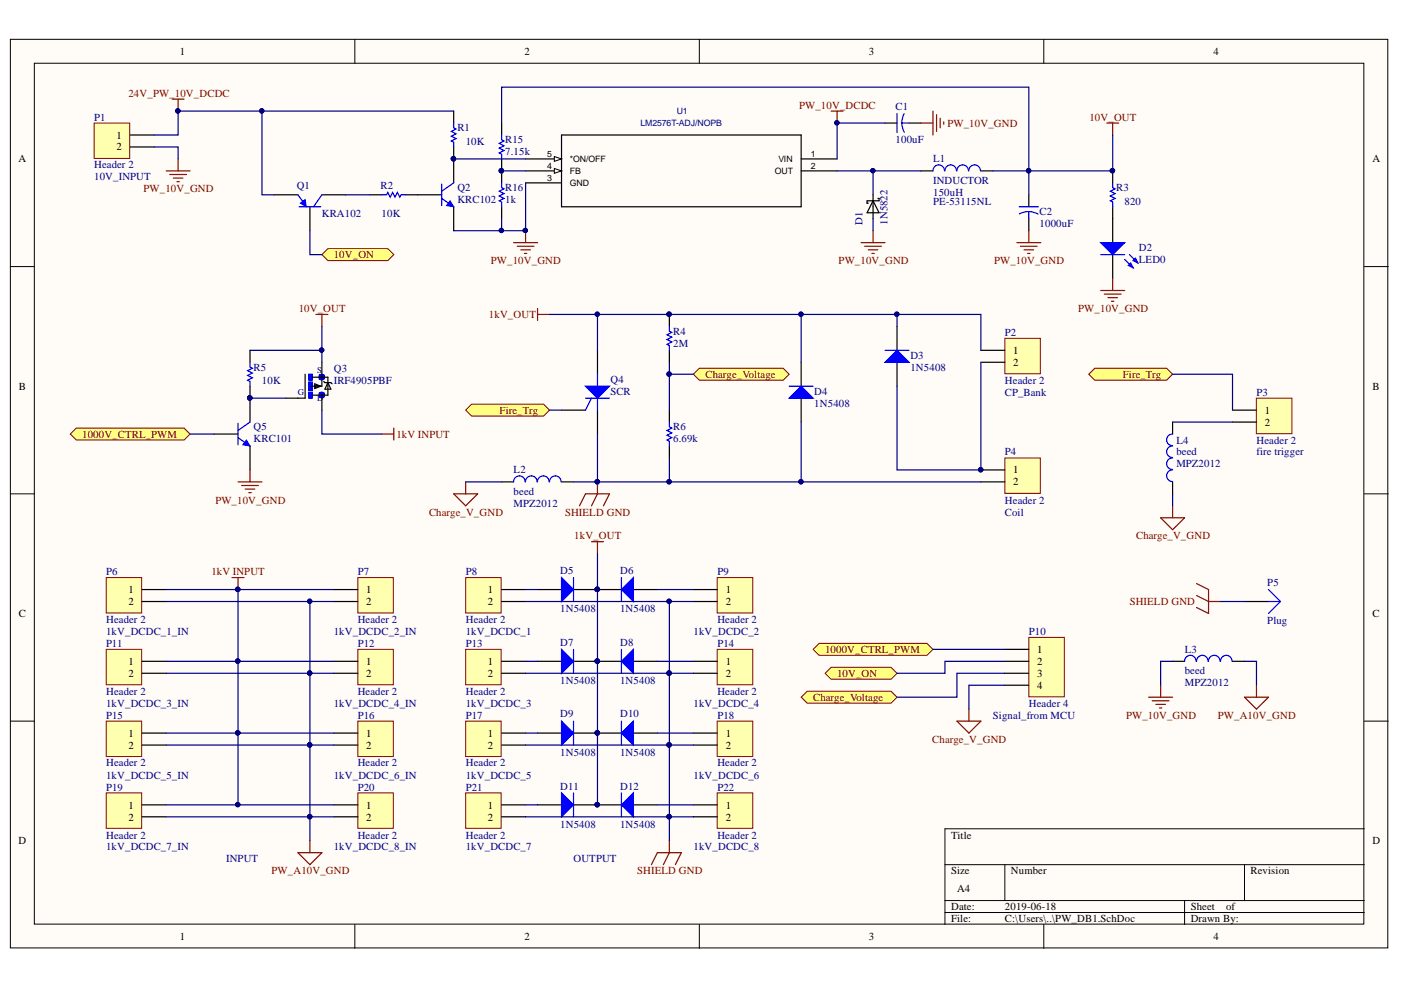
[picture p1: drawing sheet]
<svg xmlns="http://www.w3.org/2000/svg" width="297mm" height="210mm" viewBox="0 0 297 210" stroke-linecap="round" stroke-linejoin="round" font-family="sans-serif">
<defs><g id="words">
<g font-size="2.3">
<text x="38.1" y="11.6">1</text>
<text x="111.2" y="11.6">2</text>
<text x="184.2" y="11.6">3</text>
<text x="257.3" y="11.6">4</text>
<text x="24.7" y="29.4">1</text>
<text x="3.9" y="34.4">A</text>
<text x="24.7" y="31.9">2</text>
<text x="291" y="34.4">A</text>
<text x="214.8" y="75">1</text>
<text x="214.8" y="77.6">2</text>
<text x="4" y="82.6">B</text>
<text x="291" y="82.6">B</text>
<text x="268.2" y="87.7">1</text>
<text x="268.2" y="90.2">2</text>
<text x="214.8" y="100.4">1</text>
<text x="214.8" y="102.9">2</text>
<text x="27.2" y="125.8">1</text>
<text x="77.6" y="125.8">1</text>
<text x="103.4" y="125.8">1</text>
<text x="153.9" y="125.8">1</text>
<text x="4" y="130.8">C</text>
<text x="27.2" y="128.3">2</text>
<text x="77.6" y="128.3">2</text>
<text x="103.4" y="128.3">2</text>
<text x="153.9" y="128.3">2</text>
<text x="291" y="130.8">C</text>
<text x="27.2" y="141">1</text>
<text x="27.2" y="143.5">2</text>
<text x="77.6" y="141">1</text>
<text x="77.6" y="143.5">2</text>
<text x="103.4" y="141">1</text>
<text x="103.4" y="143.5">2</text>
<text x="153.9" y="141">1</text>
<text x="153.9" y="143.5">2</text>
<text x="219.9" y="138.4">1</text>
<text x="219.9" y="141">2</text>
<text x="219.9" y="143.5">3</text>
<text x="219.9" y="146">4</text>
<text x="27.2" y="156.2">1</text>
<text x="27.2" y="158.7">2</text>
<text x="77.6" y="156.2">1</text>
<text x="77.6" y="158.7">2</text>
<text x="103.4" y="156.2">1</text>
<text x="103.4" y="158.7">2</text>
<text x="153.9" y="156.2">1</text>
<text x="153.9" y="158.7">2</text>
<text x="27.2" y="171.5">1</text>
<text x="27.2" y="174">2</text>
<text x="77.6" y="171.5">1</text>
<text x="77.6" y="174">2</text>
<text x="103.4" y="171.5">1</text>
<text x="103.4" y="174">2</text>
<text x="153.9" y="171.5">1</text>
<text x="153.9" y="174">2</text>
<text x="3.9" y="179">D</text>
<text x="201.6" y="177.8">Title</text>
<text x="291" y="179">D</text>
<text x="201.6" y="185.4">Size</text>
<text x="214.3" y="185.4">Number</text>
<text x="265.1" y="185.4">Revision</text>
<text x="202.9" y="189.2">A4</text>
<text x="201.6" y="193">Date:</text>
<text x="201.6" y="195.5">File:</text>
<text x="213.1" y="193">2019-06-18</text>
<text x="213.1" y="195.5">C:\Users\..\PW_DB1.SchDoc</text>
<text x="252.5" y="193">Sheet</text>
<text x="252.5" y="195.5">Drawn By:</text>
<text x="260" y="193">of</text>
<text x="38.1" y="199.3">1</text>
<text x="111.2" y="199.3">2</text>
<text x="184.2" y="199.3">3</text>
<text x="257.3" y="199.3">4</text>
</g>
<g font-size="2.3" fill="#800000">
<text x="27.2" y="20.5">24V_PW_10V_DCDC</text>
<text x="169.4" y="23">PW_10V_DCDC</text>
<text x="200.9" y="26.8">PW_10V_GND</text>
<text x="231" y="25.6">10V_OUT</text>
<text x="30.4" y="40.8">PW_10V_GND</text>
<text x="70.8" y="54.8">10V_ON</text>
<text x="104.1" y="56.1">PW_10V_GND</text>
<text x="177.8" y="56.1">PW_10V_GND</text>
<text x="210.8" y="56.1">PW_10V_GND</text>
<text x="63.3" y="66.2">10V_OUT</text>
<text x="103.7" y="67.4">1kV_OUT</text>
<text x="228.6" y="66.2">PW_10V_GND</text>
<text x="149.6" y="80.1">Charge_Voltage</text>
<text x="238.1" y="80.1">Fire_Trg</text>
<text x="105.9" y="87.7">Fire_Trg</text>
<text x="17.4" y="92.8">1000V_CTRL_PWM</text>
<text x="84" y="92.8">1kV INPUT</text>
<text x="45.7" y="106.8">PW_10V_GND</text>
<text x="91" y="109.3">Charge_V_GND</text>
<text x="119.8" y="109.3">SHIELD GND</text>
<text x="121.7" y="114.4">1kV_OUT</text>
<text x="240.9" y="114.4">Charge_V_GND</text>
<text x="44.8" y="122">1kV INPUT</text>
<text x="239.5" y="128.3">SHIELD GND</text>
<text x="174.9" y="138.4">1000V_CTRL_PWM</text>
<text x="177.5" y="143.5">10V_ON</text>
<text x="172.4" y="148.6">Charge_Voltage</text>
<text x="238.8" y="152.4">PW_10V_GND</text>
<text x="258.2" y="152.4">PW_A10V_GND</text>
<text x="197.7" y="157.4">Charge_V_GND</text>
<text x="57.6" y="185.4">PW_A10V_GND</text>
<text x="135.1" y="185.4">SHIELD GND</text>
</g>
<g font-size="2.3" fill="#000080">
<text x="189.9" y="23.3">C1</text>
<text x="20" y="25.6">P1</text>
<text x="97" y="27.9">R1</text>
<text x="20" y="35.7">Header 2</text>
<text x="98.8" y="30.6">10K</text>
<text x="107.1" y="32.9">7.15k</text>
<text x="107.1" y="30.4">R15</text>
<text x="189.9" y="30.4">100uF</text>
<text x="197.8" y="34.4">L1</text>
<text x="20" y="38.2">10V_INPUT</text>
<text x="62.9" y="40">Q1</text>
<text x="80.7" y="40">R2</text>
<text x="97" y="40.5">Q2</text>
<text x="107.1" y="40.5">R16</text>
<text x="197.8" y="41.5">150uH</text>
<text x="197.8" y="39">INDUCTOR</text>
<text x="236.6" y="40.5">R3</text>
<text x="68.2" y="45.9">KRA102</text>
<text x="80.9" y="45.9">10K</text>
<text x="97" y="43.1">KRC102</text>
<text x="107.1" y="43.1">1k</text>
<text x="182.9" y="47.6" transform="rotate(-90 182.9 47.6)">D1</text>
<text x="188.2" y="47.7" transform="rotate(-90 188.2 47.7)">1N5822</text>
<text x="197.8" y="43.4">PE-53115NL</text>
<text x="220.4" y="45.7">C2</text>
<text x="238.4" y="43.4">820</text>
<text x="220.4" y="48.2">1000uF</text>
<text x="241.5" y="53.3">D2</text>
<text x="241.5" y="55.8">LED0</text>
<text x="142.7" y="71">R4</text>
<text x="213.1" y="71.2">P2</text>
<text x="142.7" y="73.5">2M</text>
<text x="193" y="76.1">D3</text>
<text x="53.8" y="78.6">R5</text>
<text x="55.5" y="81.4">10K</text>
<text x="70.8" y="78.8">Q3</text>
<text x="70.8" y="81.4">IRF4905PBF</text>
<text x="129.4" y="81.1">Q4</text>
<text x="129.4" y="83.7">SCR</text>
<text x="172.6" y="83.7">D4</text>
<text x="193" y="78.6">1N5408</text>
<text x="213.1" y="81.4">Header 2</text>
<text x="213.1" y="83.9">CP_Bank</text>
<text x="266.4" y="83.9">P3</text>
<text x="172.6" y="86.2">1N5408</text>
<text x="53.8" y="91.3">Q5</text>
<text x="53.8" y="93.8">KRC101</text>
<text x="142.7" y="93.8">6.69k</text>
<text x="142.7" y="91.3">R6</text>
<text x="249.4" y="94">L4</text>
<text x="266.4" y="94">Header 2</text>
<text x="108.9" y="100.4">L2</text>
<text x="213.1" y="96.6">P4</text>
<text x="249.4" y="99.1">MPZ2012</text>
<text x="249.4" y="96.6">beed</text>
<text x="266.4" y="96.6">fire trigger</text>
<text x="108.9" y="107.5">MPZ2012</text>
<text x="108.9" y="105">beed</text>
<text x="213.1" y="106.8">Header 2</text>
<text x="213.1" y="109.3">Coil</text>
<text x="22.5" y="122">P6</text>
<text x="75.8" y="122">P7</text>
<text x="98.8" y="122">P8</text>
<text x="118.8" y="121.7">D5</text>
<text x="131.5" y="121.7">D6</text>
<text x="152.1" y="122">P9</text>
<text x="268.7" y="124.3">P5</text>
<text x="118.8" y="129.8">1N5408</text>
<text x="131.5" y="129.8">1N5408</text>
<text x="22.5" y="134.6">1kV_DCDC_1_IN</text>
<text x="22.5" y="132.1">Header 2</text>
<text x="22.5" y="137.2">P11</text>
<text x="70.8" y="134.6">1kV_DCDC_2_IN</text>
<text x="75.8" y="132.1">Header 2</text>
<text x="75.8" y="137.2">P12</text>
<text x="98.8" y="134.6">1kV_DCDC_1</text>
<text x="98.8" y="132.1">Header 2</text>
<text x="98.8" y="137.2">P13</text>
<text x="118.8" y="136.9">D7</text>
<text x="131.5" y="136.9">D8</text>
<text x="147" y="134.6">1kV_DCDC_2</text>
<text x="152.1" y="132.1">Header 2</text>
<text x="152.1" y="137.2">P14</text>
<text x="218.1" y="134.6">P10</text>
<text x="268.7" y="132.4">Plug</text>
<text x="251.2" y="138.4">L3</text>
<text x="251.2" y="143">beed</text>
<text x="22.5" y="149.8">1kV_DCDC_3_IN</text>
<text x="22.5" y="147.3">Header 2</text>
<text x="70.8" y="149.8">1kV_DCDC_4_IN</text>
<text x="75.8" y="147.3">Header 2</text>
<text x="98.8" y="149.8">1kV_DCDC_3</text>
<text x="98.8" y="147.3">Header 2</text>
<text x="118.8" y="145">1N5408</text>
<text x="131.5" y="145">1N5408</text>
<text x="147" y="149.8">1kV_DCDC_4</text>
<text x="152.1" y="147.3">Header 2</text>
<text x="218.1" y="149.8">Header 4</text>
<text x="251.2" y="145.5">MPZ2012</text>
<text x="22.5" y="152.4">P15</text>
<text x="75.8" y="152.4">P16</text>
<text x="98.8" y="152.4">P17</text>
<text x="118.8" y="152.1">D9</text>
<text x="131.5" y="152.1">D10</text>
<text x="152.1" y="152.4">P18</text>
<text x="210.5" y="152.4">Signal_from MCU</text>
<text x="118.8" y="160.2">1N5408</text>
<text x="131.5" y="160.2">1N5408</text>
<text x="22.5" y="165.1">1kV_DCDC_5_IN</text>
<text x="22.5" y="162.5">Header 2</text>
<text x="22.5" y="167.7">P19</text>
<text x="70.8" y="165.1">1kV_DCDC_6_IN</text>
<text x="75.8" y="162.5">Header 2</text>
<text x="75.8" y="167.7">P20</text>
<text x="98.8" y="165.1">1kV_DCDC_5</text>
<text x="98.8" y="162.5">Header 2</text>
<text x="98.8" y="167.7">P21</text>
<text x="118.8" y="167.4">D11</text>
<text x="131.5" y="167.4">D12</text>
<text x="147" y="165.1">1kV_DCDC_6</text>
<text x="152.1" y="162.5">Header 2</text>
<text x="152.1" y="167.7">P22</text>
<text x="22.5" y="177.8">Header 2</text>
<text x="75.8" y="177.8">Header 2</text>
<text x="98.8" y="177.8">Header 2</text>
<text x="118.8" y="175.5">1N5408</text>
<text x="131.5" y="175.5">1N5408</text>
<text x="152.1" y="177.8">Header 2</text>
<text x="22.5" y="180.3">1kV_DCDC_7_IN</text>
<text x="47.9" y="182.8">INPUT</text>
<text x="70.8" y="180.3">1kV_DCDC_8_IN</text>
<text x="98.8" y="180.3">1kV_DCDC_7</text>
<text x="121.6" y="182.8">OUTPUT</text>
<text x="147" y="180.3">1kV_DCDC_8</text>
</g>
<g font-size="1.9" fill="#000080">
<text x="135.8" y="26.8">LM2576T-ADJ/NOPB</text>
<text x="143.5" y="24.1">U1</text>
<text x="63.2" y="83.7">G</text>
<text x="67.2" y="79.2">S</text>
<text x="67.2" y="85">D</text>
</g>
<g font-size="1.9">
<text x="116" y="33.3">5</text>
<text x="116" y="35.9">4</text>
<text x="120.8" y="34.4">*ON/OFF</text>
<text x="165" y="34.4">VIN</text>
<text x="171.9" y="35.9">2</text>
<text x="171.9" y="33.3">1</text>
<text x="116" y="38.4">3</text>
<text x="120.8" y="36.9">FB</text>
<text x="120.8" y="39.4">GND</text>
<text x="164.3" y="36.9">OUT</text>
</g>
</g></defs>
<g fill="#fffcf8" stroke="#000" stroke-width=".21">
<path d="M2.2 8.3h292v192.7h-292z"/>
<path d="M7.3 13.4h281.9v182.5h-281.9z"/>
</g>
<g fill="none" stroke="#000" stroke-width=".21">
<path d="M75.2 8.3v5.1M148.3 8.3v5.1M221.3 8.3v5.1M2.2 56.5h5.1M289.3 56.5h5M2.2 104.7h5.1M289.3 104.7h5M2.2 152.9h5.1M289.3 152.9h5M289.3 175.7h-89v20.3M75.2 196v5.1M148.3 196v5.1"/>
<path d="M200.3 183.3h89M200.3 190.9h89M200.3 193.5h89M213 183.3v7.6M221.3 196v5.1M251.2 190.9v5.1M263.9 183.3v7.6"/>
</g>
<path d="M20 26.1h7.5v7.5h-7.5z" fill="#ffffb0" stroke="#800000" stroke-width=".21"/>
<path d="M27.6 28.6h5.1M27.6 31.2h5.1M96.2 33.7v5.1M187.6 26.1h2.6M192.7 26.1h2.6M195.3 36.2h2.5M208 36.2h2.5M88.6 41.3h5.1M96.2 43.8v5.1M218.1 41.3v2.5M218.1 46.4v2.5" fill="none" stroke="#000" stroke-width=".25"/>
<g fill="none" stroke="#00f" stroke-width=".25">
<path d="M93.7 39v4.6M96.2 38.8l-2.5 1.7M190.2 24.1v4M191.2 26.1h1.5M191.2 26.1l.2 1.2 .3 .7M191.7 24.1l-.3 .8-.2 1.2M200.2 36.2a1.22 1.22 0 0 0-1.2-1.2 1.22 1.22 0 0 0-1.2 1.2M202.8 36.2a1.22 1.22 0 0 0-1.2-1.2 1.22 1.22 0 0 0-1.3 1.2M205.3 36.2a1.22 1.22 0 0 0-1.2-1.2 1.22 1.22 0 0 0-1.2 1.2M207.9 36.2a1.23 1.23 0 0 0-1.3-1.2 1.23 1.23 0 0 0-1.2 1.2M93.7 42.1l2.5 1.7M216.1 43.8h4.1"/>
<path d="M218.1 44.9l1.2 .2 .8 .3M218.1 44.9l-1.2 .1-.8 .4M218.1 44.9v1.5"/>
</g>
<circle cx="96.1" cy="33.6" r=".46" fill="#000080" stroke="#000080" stroke-width=".21"/>
<path d="M95.4 42.6l.8 1.2-1.5-.2z" fill="#00f"/>
<path d="M95.4 42.6l.8 1.2-1.5-.2z" fill="none" stroke="#00f" stroke-width=".21"/>
<g fill="#000080" stroke="#000080" stroke-width=".21">
<circle cx="96.1" cy="33.6" r=".46"/>
<circle cx="37.7" cy="23.5" r=".47"/>
</g>
<path d="M96.2 23.6v2.5M96.2 31.2v2.5M58.1 41.3h5.1M65.7 43.8v5.1M68.2 41.3h5.1M78.4 41.3h2.5M86 41.3h2.6" fill="none" stroke="#000" stroke-width=".25"/>
<path d="M96.2 26.1v1l.5 .3-1 .5 1 .5-1 .5 1 .5-1 .5 .5 .2v1.1M63.2 41.3l1.2 1.8M63.4 43.8h4.6M68.2 41.3l-1.7 2.5M80.9 41.3h1.1l.2-.5 .5 1 .5-1 .5 1 .6-1 .5 1 .2-.5h1" fill="none" stroke="#00f" stroke-width=".25"/>
<path d="M35.2 36.2h5.1M36 37h3.5M36.5 21h2.5M36.7 37.8h2.1M37.5 38.5h.5M37.8 21v2.6M37.8 33.7v2.5" fill="none" stroke="#800000" stroke-width=".25"/>
<path d="M63.7 43.1l1-.8 .2 1.5z" fill="#00f"/>
<path d="M63.7 43.1l1-.8 .2 1.5z" fill="none" stroke="#00f" stroke-width=".21"/>
<path d="M176.2 23.6h2.6M177.5 23.6v2.5" fill="none" stroke="#800000" stroke-width=".25"/>
<circle cx="177.4" cy="26" r=".46" fill="#000080" stroke="#000080" stroke-width=".21"/>
<path d="M68.2 54l1.3-1.3h12.7l1.3 1.3-1.3 1.3h-12.7z" fill-rule="evenodd" fill="#ffff80" stroke="#800000" stroke-width=".21"/>
<path d="M234.6 26.1h2.6M235.9 26.1v2.5" fill="none" stroke="#800000" stroke-width=".25"/>
<path d="M235.9 36.2v2.6M185.1 42.6l1.3 2.5h-2.6zM185.1 41.3v5.1M186.1 42.1h.3v.5h-2.6v.5h.3M235.9 43.8v7.7M235.9 54v5.1" fill="none" stroke="#000" stroke-width=".25"/>
<circle cx="235.9" cy="36.2" r=".46" fill="#000080" stroke="#000080" stroke-width=".21"/>
<path d="M235.9 38.8v1l.5 .2-1 .5 1 .6-1 .5 1 .5-1 .5 .5 .2v1" fill="none" stroke="#00f" stroke-width=".25"/>
<path d="M233.4 51.5h5.1l-2.6 2.5z" fill="#00f"/>
<path d="M233.4 51.5h5.1l-2.6 2.5zM238.5 55l1.7 1.8M239.5 54l1.7 1.8" fill="none" stroke="#00f" stroke-width=".25"/>
<path d="M239.2 56.3l.5-.5 .5 1z" fill="#00f"/>
<path d="M239.2 56.3l.5-.5 .5 1z" fill="none" stroke="#00f" stroke-width=".25"/>
<path d="M240.2 55.3l.5-.6 .5 1.1z" fill="#00f"/>
<path d="M233.4 54h5.1M240.2 55.3l.5-.6 .5 1.1z" fill="none" stroke="#00f" stroke-width=".25"/>
<path d="M65.5 81h.7v1.8h-.7z" fill-rule="evenodd" fill="#00f"/>
<path d="M65.5 81h.7v1.8h-.7z" fill="none" stroke="#00f" stroke-width=".25"/>
<path d="M65.5 83.2h.7v1.2h-.7z" fill-rule="evenodd" fill="#00f"/>
<path d="M65.5 83.2h.7v1.2h-.7z" fill="none" stroke="#00f" stroke-width=".25"/>
<path d="M65.5 79.3h.7v1.3h-.7z" fill-rule="evenodd" fill="#00f"/>
<path d="M65.5 79.3h.7v1.3h-.7z" fill="none" stroke="#00f" stroke-width=".25"/>
<path d="M68.1 79.9l.2 .1zM68.1 83.7l.2 .1z" fill="none" stroke="#00f" stroke-width="1.3"/>
<path d="M64.7 79.3v5.1h-4.1M66.2 80h3.3v3.8h-3.3M68.2 76.8v5.1h-.3M66 81.9h1.1M66.7 81.4l1.3 .5-1.3 .5zM66.9 81.6l.8 .3-.8 .2v-.2M68.2 83.8v3.2M68.6 80.9l.3 .2h1.3l.2 .3M69.5 81.1l.7 1.4h-1.3z" fill="none" stroke="#000" stroke-width=".25"/>
<path d="M67 66.7h2.5M68.2 66.7v2.5" fill="none" stroke="#800000" stroke-width=".25"/>
<path d="M14.9 92l1.3-1.2h22.8l1.3 1.2-1.3 1.3h-22.8z" fill-rule="evenodd" fill="#ffff80" stroke="#800000" stroke-width=".21"/>
<path d="M45.4 92h5.1M53 84.4v5.1M53 94.6v5" fill="none" stroke="#000" stroke-width=".25"/>
<circle cx="53" cy="84.4" r=".46" fill="#000080" stroke="#000080" stroke-width=".21"/>
<path d="M50.5 92.8l2.5 1.8M50.5 89.7v4.6M53 89.5l-2.5 1.8" fill="none" stroke="#00f" stroke-width=".25"/>
<path d="M52.2 93.3l.8 1.3-1.5-.3z" fill="#00f"/>
<path d="M52.2 93.3l.8 1.3-1.5-.3z" fill="none" stroke="#00f" stroke-width=".21"/>
<g fill="#000080" stroke="#000080" stroke-width=".21">
<circle cx="53" cy="84.4" r=".46"/>
<circle cx="111.4" cy="48.9" r=".46"/>
</g>
<path d="M53 74.3v2.5M53 81.9v2.5" fill="none" stroke="#000" stroke-width=".25"/>
<path d="M53 76.8v1l.5 .3-1 .5 1 .5-1 .5 1 .5-1 .5 .5 .3v1" fill="none" stroke="#00f" stroke-width=".25"/>
<g fill="none" stroke="#800000" stroke-width=".25">
<path d="M195.3 26.1h2.5M197.8 23.6v5M198.6 24.3v3.6M199.3 25.1v2M200.1 25.8v.5M108.9 51.5h5.1M109.7 52.2h3.5M110.4 53h2.1M111.2 53.7h.5M111.4 48.9v2.6M182.6 51.5h5M183.3 52.2h3.6"/>
<path d="M184.1 53h2M184.9 53.7h.5M185.1 48.9v2.6M215.6 51.5h5.1M216.4 52.2h3.5M217.1 53h2M217.9 53.7h.5M218.1 48.9v2.6M235.9 59.1v2.5M233.4 61.6h5.1M234.1 62.4h3.6M234.9 63.1h2"/>
<path d="M235.7 63.9h.5M53 99.6v2.6M50.5 102.2h5M51.2 102.9h3.6M52 103.7h2M52.8 104.5h.5"/>
</g>
<path d="M218.1 135.1h7.5v12.6h-7.5z" fill="#ffffb0" stroke="#800000" stroke-width=".21"/>
<path d="M213 137.7h5.1M213 140.2h5.1M213 142.8h5.1M213 145.3h5.1" fill="none" stroke="#000" stroke-width=".25"/>
<g fill="#ffff80" stroke="#800000" stroke-width=".21">
<path d="M172.4 137.7l1.3-1.3h22.8l1.3 1.3-1.3 1.2h-22.8z" fill-rule="evenodd"/>
<path d="M174.9 142.8l1.3-1.3h12.7l1.3 1.3-1.3 1.2h-12.7z" fill-rule="evenodd"/>
<path d="M169.9 147.8l1.2-1.2h17.8l1.3 1.2-1.3 1.3h-17.8z" fill-rule="evenodd"/>
</g>
<path d="M202.9 152.9h5.1l-2.6 2.5zM205.4 150.4v2.5" fill="none" stroke="#800000" stroke-width=".25"/>
<path d="M152.1 122.5h7.5v7.5h-7.5z" fill="#ffffb0" stroke="#800000" stroke-width=".21"/>
<path d="M147 125h5.1M147 127.5h5.1" fill="none" stroke="#000" stroke-width=".25"/>
<path d="M152.1 137.7h7.5v7.5h-7.5z" fill="#ffffb0" stroke="#800000" stroke-width=".21"/>
<path d="M147 140.2h5.1M147 142.8h5.1" fill="none" stroke="#000" stroke-width=".25"/>
<path d="M152.1 152.9h7.5v7.5h-7.5z" fill="#ffffb0" stroke="#800000" stroke-width=".21"/>
<path d="M147 155.4h5.1M147 158h5.1" fill="none" stroke="#000" stroke-width=".25"/>
<path d="M152.1 168.1h7.5v7.5h-7.5z" fill="#ffffb0" stroke="#800000" stroke-width=".21"/>
<path d="M147 170.6h5.1M147 173.2h5.1" fill="none" stroke="#000" stroke-width=".25"/>
<path d="M98.7 122.5h7.6v7.5h-7.6z" fill="#ffffb0" stroke="#800000" stroke-width=".21"/>
<path d="M106.4 125h5M106.4 127.5h5" fill="none" stroke="#000" stroke-width=".25"/>
<path d="M98.7 137.7h7.6v7.5h-7.6z" fill="#ffffb0" stroke="#800000" stroke-width=".21"/>
<path d="M106.4 140.2h5M106.4 142.8h5" fill="none" stroke="#000" stroke-width=".25"/>
<path d="M98.7 152.9h7.6v7.5h-7.6z" fill="#ffffb0" stroke="#800000" stroke-width=".21"/>
<path d="M106.4 155.4h5M106.4 158h5" fill="none" stroke="#000" stroke-width=".25"/>
<path d="M98.7 168.1h7.6v7.5h-7.6z" fill="#ffffb0" stroke="#800000" stroke-width=".21"/>
<path d="M114 125h5.1M121.6 125h5.1M106.4 170.6h5M106.4 173.2h5" fill="none" stroke="#000" stroke-width=".25"/>
<circle cx="126.6" cy="125" r=".46" fill="#000080" stroke="#000080" stroke-width=".21"/>
<path d="M119.1 122.5l2.5 2.5-2.5 2.5z" fill="#00f"/>
<path d="M119.1 122.5l2.5 2.5-2.5 2.5zM121.6 122.5v5" fill="none" stroke="#00f" stroke-width=".25"/>
<circle cx="126.6" cy="125" r=".46" fill="#000080" stroke="#000080" stroke-width=".21"/>
<path d="M126.7 125h5.1M134.3 125h5.1" fill="none" stroke="#000" stroke-width=".25"/>
<path d="M131.8 125l2.5-2.5v5z" fill="#00f"/>
<path d="M131.8 125l2.5-2.5v5zM131.8 122.5v5" fill="none" stroke="#00f" stroke-width=".25"/>
<g fill="#000080" stroke="#000080" stroke-width=".21">
<circle cx="126.6" cy="125" r=".46"/>
<circle cx="126.6" cy="140.2" r=".46"/>
</g>
<path d="M114 140.2h5.1M121.6 140.2h5.1" fill="none" stroke="#000" stroke-width=".25"/>
<path d="M119.1 137.7l2.5 2.5-2.5 2.6z" fill="#00f"/>
<path d="M119.1 137.7l2.5 2.5-2.5 2.6zM121.6 137.7v5.1" fill="none" stroke="#00f" stroke-width=".25"/>
<circle cx="126.6" cy="140.2" r=".46" fill="#000080" stroke="#000080" stroke-width=".21"/>
<path d="M126.7 140.2h5.1M134.3 140.2h5.1" fill="none" stroke="#000" stroke-width=".25"/>
<path d="M131.8 140.2l2.5-2.5v5.1z" fill="#00f"/>
<path d="M131.8 137.7v5.1M131.8 140.2l2.5-2.5v5.1z" fill="none" stroke="#00f" stroke-width=".25"/>
<g fill="#000080" stroke="#000080" stroke-width=".21">
<circle cx="126.6" cy="140.2" r=".46"/>
<circle cx="126.6" cy="155.4" r=".46"/>
</g>
<path d="M114 155.4h5.1M121.6 155.4h5.1" fill="none" stroke="#000" stroke-width=".25"/>
<path d="M119.1 152.9l2.5 2.5-2.5 2.6z" fill="#00f"/>
<path d="M119.1 152.9l2.5 2.5-2.5 2.6zM121.6 152.9v5.1" fill="none" stroke="#00f" stroke-width=".25"/>
<circle cx="126.6" cy="155.4" r=".46" fill="#000080" stroke="#000080" stroke-width=".21"/>
<path d="M126.7 155.4h5.1M134.3 155.4h5.1" fill="none" stroke="#000" stroke-width=".25"/>
<path d="M131.8 155.4l2.5-2.5v5.1z" fill="#00f"/>
<path d="M131.8 155.4l2.5-2.5v5.1zM131.8 152.9v5.1" fill="none" stroke="#00f" stroke-width=".25"/>
<g fill="#000080" stroke="#000080" stroke-width=".21">
<circle cx="126.6" cy="155.4" r=".46"/>
<circle cx="126.6" cy="170.6" r=".46"/>
</g>
<path d="M114 170.6h5.1M121.6 170.6h5.1" fill="none" stroke="#000" stroke-width=".25"/>
<path d="M119.1 168.1l2.5 2.5-2.5 2.6z" fill="#00f"/>
<path d="M119.1 168.1l2.5 2.5-2.5 2.6zM121.6 168.1v5.1" fill="none" stroke="#00f" stroke-width=".25"/>
<circle cx="126.6" cy="170.6" r=".46" fill="#000080" stroke="#000080" stroke-width=".21"/>
<path d="M126.7 170.6h5.1M134.3 170.6h5.1" fill="none" stroke="#000" stroke-width=".25"/>
<path d="M131.8 170.6l2.5-2.5v5.1z" fill="#00f"/>
<path d="M131.8 170.6l2.5-2.5v5.1zM131.8 168.1v5.1" fill="none" stroke="#00f" stroke-width=".25"/>
<circle cx="126.6" cy="170.6" r=".46" fill="#000080" stroke="#000080" stroke-width=".21"/>
<path d="M75.9 122.5h7.5v7.5h-7.5z" fill="#ffffb0" stroke="#800000" stroke-width=".21"/>
<path d="M70.8 125h5.1M70.8 127.5h5.1" fill="none" stroke="#000" stroke-width=".25"/>
<path d="M75.9 137.7h7.5v7.5h-7.5z" fill="#ffffb0" stroke="#800000" stroke-width=".21"/>
<path d="M70.8 140.2h5.1M70.8 142.8h5.1" fill="none" stroke="#000" stroke-width=".25"/>
<path d="M75.9 152.9h7.5v7.5h-7.5z" fill="#ffffb0" stroke="#800000" stroke-width=".21"/>
<path d="M70.8 155.4h5.1M70.8 158h5.1" fill="none" stroke="#000" stroke-width=".25"/>
<path d="M75.9 168.1h7.5v7.5h-7.5z" fill="#ffffb0" stroke="#800000" stroke-width=".21"/>
<path d="M70.8 170.6h5.1M70.8 173.2h5.1" fill="none" stroke="#000" stroke-width=".25"/>
<path d="M22.5 122.5h7.5v7.5h-7.5z" fill="#ffffb0" stroke="#800000" stroke-width=".21"/>
<path d="M30.1 125h5.1M30.1 127.5h5.1" fill="none" stroke="#000" stroke-width=".25"/>
<path d="M22.5 137.7h7.5v7.5h-7.5z" fill="#ffffb0" stroke="#800000" stroke-width=".21"/>
<path d="M30.1 140.2h5.1M30.1 142.8h5.1" fill="none" stroke="#000" stroke-width=".25"/>
<path d="M22.5 152.9h7.5v7.5h-7.5z" fill="#ffffb0" stroke="#800000" stroke-width=".21"/>
<path d="M30.1 155.4h5.1M30.1 158h5.1" fill="none" stroke="#000" stroke-width=".25"/>
<path d="M22.5 168.1h7.5v7.5h-7.5z" fill="#ffffb0" stroke="#800000" stroke-width=".21"/>
<path d="M263.9 127.5h5M248.6 140.2h2.6M261.3 140.2h2.6M30.1 170.6h5.1M30.1 173.2h5.1" fill="none" stroke="#000" stroke-width=".25"/>
<g fill="none" stroke="#800000" stroke-width=".25">
<path d="M80.9 92h2.6M83.5 90.8v2.5M125.4 114.9h2.5M126.7 114.9v2.5M49.2 122.5h2.5M50.5 122.5v2.5M253.7 123.7l2.5 1.3v5.1l-2.5-1.3M253.7 126.3l2.5 1.2h2.6M243.5 147.8h5.1M244.3 148.6h3.6M245.1 149.3h2M245.8 150.1h.5"/>
<path d="M246.1 145.3v2.5M263.9 147.8h5l-2.5 2.6zM266.4 145.3v2.5M65.7 178.3v2.5M63.2 180.8h5l-2.5 2.5z"/>
</g>
<circle cx="50.4" cy="125" r=".47" fill="#000080" stroke="#000080" stroke-width=".21"/>
<path d="M268.9 125l2.6 2.5M268.9 127.5h2.6M271.5 127.5l-2.6 2.6M253.6 140.2a1.22 1.22 0 0 0-1.2-1.3 1.22 1.22 0 0 0-1.2 1.3M256.1 140.2a1.22 1.22 0 0 0-1.2-1.3 1.22 1.22 0 0 0-1.2 1.3M258.7 140.2a1.23 1.23 0 0 0-1.3-1.3 1.23 1.23 0 0 0-1.2 1.3M261.2 140.2a1.22 1.22 0 0 0-1.2-1.3 1.22 1.22 0 0 0-1.2 1.3" fill="none" stroke="#00f" stroke-width=".25"/>
<path d="M213 97.1h7.6v7.5h-7.6z" fill="#ffffb0" stroke="#800000" stroke-width=".21"/>
<path d="M208 99.6h5M208 102.2h5" fill="none" stroke="#000" stroke-width=".25"/>
<circle cx="207.9" cy="99.6" r=".46" fill="#000080" stroke="#000080" stroke-width=".21"/>
<path d="M213 71.7h7.6v7.5h-7.6z" fill="#ffffb0" stroke="#800000" stroke-width=".21"/>
<path d="M141.9 66.7v2.5M141.9 74.3v2.5M169.9 76.8v5.1M208 74.3h5M208 76.8h5M141.9 87v2.5M141.9 94.6v2.5M169.9 84.4v5.1" fill="none" stroke="#000" stroke-width=".25"/>
<circle cx="141.9" cy="66.6" r=".46" fill="#000080" stroke="#000080" stroke-width=".21"/>
<path d="M141.9 69.2v1l.5 .3-1 .5 1 .5-1 .5 1 .5-1 .5 .5 .3v1M141.9 89.5v1l.5 .3-1 .5 1 .5-1 .5 1 .5-1 .5 .5 .3v1" fill="none" stroke="#00f" stroke-width=".25"/>
<path d="M167.3 84.4l2.6-2.5 2.5 2.5z" fill="#00f"/>
<path d="M167.3 84.4l2.6-2.5 2.5 2.5zM167.3 81.9h5.1" fill="none" stroke="#00f" stroke-width=".25"/>
<path d="M190.2 69.2v5.1M190.2 76.8v5.1" fill="none" stroke="#000" stroke-width=".25"/>
<path d="M187.6 76.8l2.6-2.5 2.5 2.5z" fill="#00f"/>
<path d="M187.6 76.8l2.6-2.5 2.5 2.5zM187.6 74.3h5.1M111.3 102.2a1.22 1.22 0 0 0-1.2-1.3 1.22 1.22 0 0 0-1.2 1.3M113.9 102.2a1.23 1.23 0 0 0-1.3-1.3 1.23 1.23 0 0 0-1.2 1.3M116.4 102.2a1.23 1.23 0 0 0-1.2-1.3 1.23 1.23 0 0 0-1.2 1.3M119 102.2a1.22 1.22 0 0 0-1.3-1.3 1.22 1.22 0 0 0-1.2 1.3" fill="none" stroke="#00f" stroke-width=".25"/>
<path d="M114 65.4v2.5M114 66.7h2.5M96.2 104.7h5.1l-2.6 2.5zM98.7 102.2v2.5" fill="none" stroke="#800000" stroke-width=".25"/>
<path d="M106.4 102.2h2.5M119.1 102.2h2.5" fill="none" stroke="#000" stroke-width=".25"/>
<path d="M266.4 84.4h7.5v7.6h-7.5z" fill="#ffffb0" stroke="#800000" stroke-width=".21"/>
<path d="M261.3 87h5.1M261.3 89.5h5.1" fill="none" stroke="#000" stroke-width=".25"/>
<g fill="#ffff80" stroke="#800000" stroke-width=".21">
<path d="M230.8 79.3l1.3-1.2h15.2l1.3 1.2-1.3 1.3h-15.2z" fill-rule="evenodd"/>
<path d="M147 79.3l1.3-1.2h17.8l1.2 1.2-1.2 1.3h-17.8z" fill-rule="evenodd"/>
</g>
<path d="M126.7 74.3v5M119.1 87h5M126.7 87v5" fill="none" stroke="#000" stroke-width=".25"/>
<path d="M125.4 84.4l-1.3 2.6" fill="none" stroke="#00f" stroke-width=".25"/>
<path d="M124.1 81.9h5.1l-2.5 2.5z" fill="#00f"/>
<path d="M126.7 79.3v7.7M124.1 81.9h5.1l-2.5 2.5zM124.1 84.4h5.1" fill="none" stroke="#00f" stroke-width=".25"/>
<path d="M98.7 87l1.3-1.3h15.2l1.3 1.3-1.3 1.2h-15.2z" fill-rule="evenodd" fill="#ffff80" stroke="#800000" stroke-width=".21"/>
<path d="M246.1 109.8h5.1l-2.6 2.5zM248.6 107.2v2.6" fill="none" stroke="#800000" stroke-width=".25"/>
<path d="M111.4 33.7h7.7M119.1 28.6h50.8v15.2h-50.8zM248.6 89.5v2.5M248.6 102.2v2.5" fill="none" stroke="#000" stroke-width=".25"/>
<path d="M248.6 99.6a1.23 1.23 0 0 0-1.3 1.3 1.23 1.23 0 0 0 1.3 1.2M248.6 97.1a1.22 1.22 0 0 0-1.3 1.2 1.22 1.22 0 0 0 1.3 1.2M248.6 94.6a1.22 1.22 0 0 0-1.3 1.2 1.22 1.22 0 0 0 1.3 1.2M248.6 92a1.23 1.23 0 0 0-1.3 1.3 1.23 1.23 0 0 0 1.3 1.2" fill="none" stroke="#00f" stroke-width=".25"/>
<path d="M117.5 33.2l1.6 .5-1.6 .5z" fill="#fffcf8"/>
<path d="M117.5 33.2l1.6 .5-1.6 .5z" fill="none" stroke="#000" stroke-width=".21"/>
<path d="M111.4 36.2h7.7" fill="none" stroke="#000" stroke-width=".25"/>
<path d="M117.5 35.7l1.6 .5-1.6 .5z" fill="#fffcf8"/>
<path d="M117.5 35.7l1.6 .5-1.6 .5z" fill="none" stroke="#000" stroke-width=".21"/>
<path d="M106.4 26.1v2.5M106.4 33.7v5.1M111.4 38.8h7.7M169.9 36.2h7.6M169.9 33.7h7.6M106.4 43.8v2.6" fill="none" stroke="#000" stroke-width=".25"/>
<g fill="#000080" stroke="#000080" stroke-width=".21">
<circle cx="106.3" cy="36.2" r=".46"/>
<circle cx="55.5" cy="23.5" r=".46"/>
<circle cx="37.7" cy="23.5" r=".47"/>
<circle cx="68.2" cy="74.2" r=".46"/>
<circle cx="53" cy="84.4" r=".46"/>
<circle cx="126.6" cy="125" r=".46"/>
<circle cx="126.6" cy="140.2" r=".46"/>
<circle cx="126.6" cy="155.4" r=".46"/>
<circle cx="126.6" cy="170.6" r=".46"/>
<circle cx="141.9" cy="127.5" r=".46"/>
<circle cx="141.9" cy="142.7" r=".47"/>
<circle cx="141.9" cy="157.9" r=".47"/>
<circle cx="141.9" cy="173.1" r=".47"/>
<circle cx="65.7" cy="127.5" r=".46"/>
<circle cx="65.7" cy="142.7" r=".46"/>
<circle cx="65.7" cy="157.9" r=".46"/>
<circle cx="65.7" cy="173.1" r=".46"/>
<circle cx="50.4" cy="125" r=".47"/>
<circle cx="50.4" cy="140.2" r=".46"/>
<circle cx="50.4" cy="155.4" r=".46"/>
<circle cx="50.4" cy="170.6" r=".46"/>
<circle cx="141.9" cy="79.3" r=".47"/>
<circle cx="141.9" cy="102.1" r=".47"/>
<circle cx="169.8" cy="102.1" r=".46"/>
<circle cx="169.8" cy="66.6" r=".46"/>
<circle cx="190.1" cy="66.6" r=".46"/>
<circle cx="207.9" cy="99.6" r=".46"/>
<circle cx="126.6" cy="102.1" r=".46"/>
<circle cx="141.9" cy="66.6" r=".46"/>
<circle cx="126.6" cy="66.6" r=".46"/>
<circle cx="177.4" cy="26" r=".46"/>
<circle cx="185.1" cy="36.2" r=".46"/>
<circle cx="218.1" cy="36.2" r=".46"/>
<circle cx="235.9" cy="36.2" r=".46"/>
<circle cx="96.1" cy="33.6" r=".46"/>
<circle cx="111.4" cy="48.9" r=".46"/>
<circle cx="106.3" cy="48.9" r=".46"/>
</g>
<path d="M106.4 28.6v1l.5 .3-1.1 .5 1.1 .5-1.1 .5 1.1 .5-1.1 .5 .6 .3v1M106.4 38.8v1l.5 .2-1.1 .5 1.1 .6-1.1 .5 1.1 .5-1.1 .5 .6 .2v1" fill="none" stroke="#00f" stroke-width=".25"/>
<path d="M122.9 107.2l1.2-2.5h5.1l-1.3 2.5M126.7 102.2v2.5l-1.3 2.5M141.9 178.3v2.5l-1.3 2.5M138.1 183.3l1.3-2.5h5.1l-1.3 2.5" fill="none" stroke="#800000" stroke-width=".25"/>
<g fill="none" stroke="#000080" stroke-width=".25">
<path d="M32.7 31.2h5.1v2.5M55.5 23.6h-17.7v5h-5.1M96.2 23.6h-40.7v17.7h2.6M96.2 33.7h15.2M106.4 26.1v-7.6h111.7v17.7h17.8v-7.6M106.4 36.2h5M111.4 38.8v10.1h-15.2M177.5 36.2h17.8M185.1 36.2v5.1M187.6 26.1h-10.1v7.6M210.5 36.2h7.6v5.1M65.7 48.9v5.1h2.5"/>
<path d="M73.3 41.3h5.1M106.4 46.4v2.5M185.1 46.4v2.5M53 74.3h15.2M68.2 69.2v7.6M116.5 66.7h53.4v10.1M126.7 66.7v7.6M141.9 76.8v10.2M141.9 79.3h5.1M169.9 66.7h20.3v2.5M190.2 66.7h17.8v7.6M208 76.8v22.8h-17.8v-17.7"/>
<path d="M248.6 79.3h12.7v7.7M40.3 92h5.1M53 84.4h7.6M68.2 87v5h12.7M116.5 87h2.6M126.7 92v10.2M169.9 89.5v12.7h-28v-5.1M248.6 89.5h12.7M98.7 102.2h7.7M121.6 102.2h20.3M126.7 117.4v53.2M169.9 102.2h38.1"/>
<path d="M248.6 104.7v2.5M35.2 127.5h35.6M35.2 125h35.6M50.5 125v45.6h-15.3M65.7 127.5v50.8M111.4 127.5h35.6M111.4 125h2.6M139.4 125h7.6M141.9 127.5v50.8M197.8 137.7h15.2M258.8 127.5h5.1M35.2 158h35.6"/>
<path d="M35.2 142.8h35.6M35.2 140.2h35.6M35.2 155.4h35.6M111.4 158h35.6M111.4 142.8h35.6M111.4 140.2h2.6M111.4 155.4h2.6M139.4 140.2h7.6M139.4 155.4h7.6M213 140.2h-12.7v2.6h-10.1M213 142.8h-10.1v5h-12.7M213 145.3h-7.6v5.1"/>
<path d="M248.6 140.2h-2.5v5.1M263.9 140.2h2.5v5.1M35.2 173.2h35.6M50.5 170.6h20.3M111.4 173.2h35.6M111.4 170.6h2.6M139.4 170.6h7.6"/>
</g>
<use href="#words"/>
</svg>
